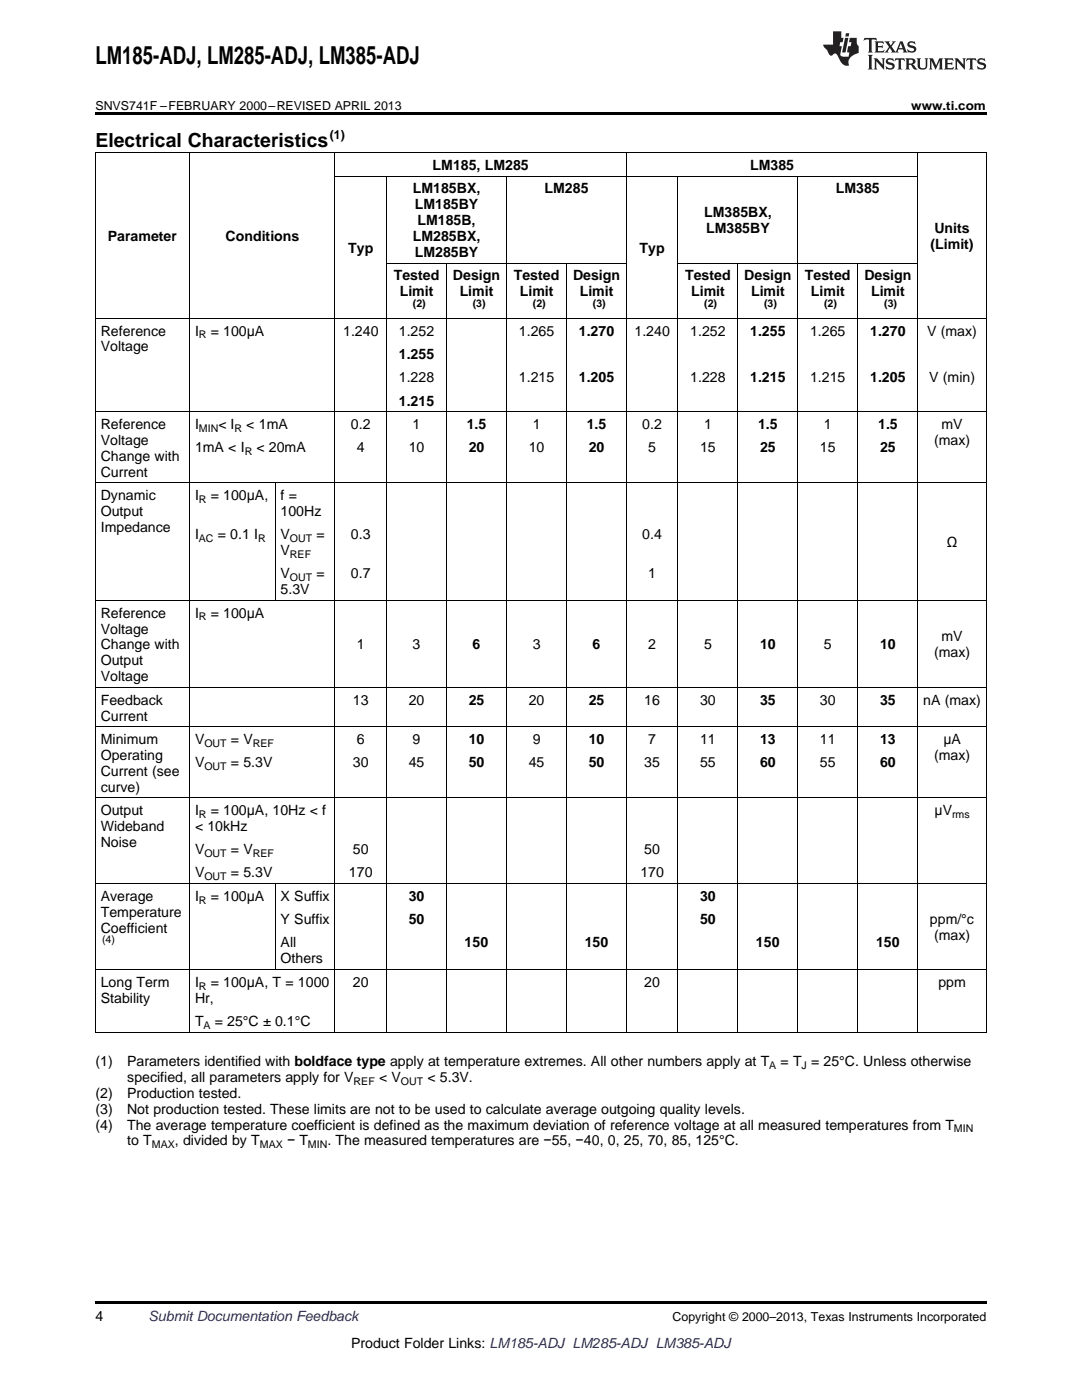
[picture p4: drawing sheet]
<svg xmlns="http://www.w3.org/2000/svg" width="216mm" height="279mm" viewBox="0 0 216 279" stroke-linecap="round" stroke-linejoin="round" font-family="sans-serif">
<defs><g id="words">
<text font-size="4.9" x="19" y="12.8">LM185-ADJ, LM285-ADJ, LM385-ADJ</text>
<text font-size="3.9" x="19" y="29.3">Electrical Characteristics</text>
<g font-size="2.8">
<text x="86.3" y="33.9">LM185, LM285</text>
<text x="149.7" y="33.9">LM385</text>
<text x="82.4" y="38.6">LM185BX,</text>
<text x="82.8" y="41.8">LM185BY</text>
<text x="108.7" y="38.6">LM285</text>
<text x="166.8" y="38.6">LM385</text>
<text x="83.3" y="44.9">LM185B,</text>
<text x="140.5" y="43.4">LM385BX,</text>
<text x="140.9" y="46.5">LM385BY</text>
<text x="186.4" y="46.5">Units</text>
<text x="21.5" y="48.1">Parameter</text>
<text x="45" y="48.1">Conditions</text>
<text x="69.5" y="50.4">Typ</text>
<text x="82.4" y="48.1">LM285BX,</text>
<text x="82.8" y="51.3">LM285BY</text>
<text x="127.6" y="50.4">Typ</text>
<text x="185.7" y="49.7">(Limit)</text>
<text x="78.6" y="56">Tested</text>
<text x="79.8" y="59.1">Limit</text>
<text x="90.4" y="56">Design</text>
<text x="91.7" y="59.1">Limit</text>
<text x="102.5" y="56">Tested</text>
<text x="103.7" y="59.1">Limit</text>
<text x="114.3" y="56">Design</text>
<text x="115.7" y="59.1">Limit</text>
<text x="136.7" y="56">Tested</text>
<text x="137.9" y="59.1">Limit</text>
<text x="148.5" y="56">Design</text>
<text x="149.9" y="59.1">Limit</text>
<text x="160.6" y="56">Tested</text>
<text x="161.8" y="59.1">Limit</text>
<text x="172.5" y="56">Design</text>
<text x="173.8" y="59.1">Limit</text>
<text x="20.1" y="67">Reference</text>
<text x="20.1" y="70.1">Voltage</text>
<text x="38.9" y="67">I</text>
<text x="42.1" y="67">= 100μA</text>
<text x="68.5" y="67">1.240</text>
<text x="79.6" y="67">1.252</text>
<text x="79.6" y="71.6">1.255</text>
<text x="103.5" y="67">1.265</text>
<text x="115.5" y="67">1.270</text>
<text x="126.6" y="67">1.240</text>
<text x="137.7" y="67">1.252</text>
<text x="149.7" y="67">1.255</text>
<text x="161.6" y="67">1.265</text>
<text x="173.6" y="67">1.270</text>
<text x="185" y="67">V (max)</text>
<text x="79.6" y="76.3">1.228</text>
<text x="103.5" y="76.3">1.215</text>
<text x="115.5" y="76.3">1.205</text>
<text x="137.7" y="76.3">1.228</text>
<text x="149.7" y="76.3">1.215</text>
<text x="161.6" y="76.3">1.215</text>
<text x="173.6" y="76.3">1.205</text>
<text x="185.4" y="76.3">V (min)</text>
<text x="79.6" y="80.9">1.215</text>
<text x="20.1" y="85.6">Reference</text>
<text x="20.1" y="88.8">Voltage</text>
<text x="38.9" y="85.6">I</text>
<text x="43.6" y="85.6">&lt; I</text>
<text x="49.1" y="85.6">&lt; 1mA</text>
<text x="70" y="85.6">0.2</text>
<text x="82.3" y="85.6">1</text>
<text x="93.1" y="85.6">1.5</text>
<text x="106.3" y="85.6">1</text>
<text x="117.1" y="85.6">1.5</text>
<text x="128.2" y="85.6">0.2</text>
<text x="140.5" y="85.6">1</text>
<text x="151.3" y="85.6">1.5</text>
<text x="164.4" y="85.6">1</text>
<text x="175.2" y="85.6">1.5</text>
<text x="186.4" y="88.8">(max)</text>
<text x="187.9" y="85.6">mV</text>
<text x="20.1" y="91.9">Change with</text>
<text x="20.1" y="95.1">Current</text>
<text x="38.9" y="90.2">1mA &lt; I</text>
<text x="51.2" y="90.2">&lt; 20mA</text>
<text x="71.2" y="90.2">4</text>
<text x="81.6" y="90.2">10</text>
<text x="93.5" y="90.2">20</text>
<text x="105.5" y="90.2">10</text>
<text x="117.5" y="90.2">20</text>
<text x="129.4" y="90.2">5</text>
<text x="139.7" y="90.2">15</text>
<text x="151.7" y="90.2">25</text>
<text x="163.6" y="90.2">15</text>
<text x="175.6" y="90.2">25</text>
<text x="20.1" y="99.8">Dynamic</text>
<text x="38.9" y="99.8">I</text>
<text x="42.1" y="99.8">= 100μA,</text>
<text x="56" y="99.8">f =</text>
<text x="20.1" y="102.9">Output</text>
<text x="20.1" y="106.1">Impedance</text>
<text x="38.9" y="107.6">I</text>
<text x="43.5" y="107.6">= 0.1 I</text>
<text x="56" y="102.9">100Hz</text>
<text x="56" y="107.6">V</text>
<text x="63.1" y="107.6">=</text>
<text x="70" y="107.6">0.3</text>
<text x="128.2" y="107.6">0.4</text>
<text x="56" y="110.8">V</text>
<text x="188.9" y="109.2">Ω</text>
<text x="56" y="115.4">V</text>
<text x="56" y="118.6">5.3V</text>
<text x="63.1" y="115.4">=</text>
<text x="70" y="115.4">0.7</text>
<text x="129.4" y="115.4">1</text>
<text x="20.1" y="123.3">Reference</text>
<text x="38.9" y="123.3">I</text>
<text x="42.1" y="123.3">= 100μA</text>
<text x="20.1" y="126.4">Voltage</text>
<text x="20.1" y="129.6">Change with</text>
<text x="71.2" y="129.6">1</text>
<text x="82.3" y="129.6">3</text>
<text x="94.3" y="129.6">6</text>
<text x="106.3" y="129.6">3</text>
<text x="118.3" y="129.6">6</text>
<text x="129.4" y="129.6">2</text>
<text x="140.5" y="129.6">5</text>
<text x="151.7" y="129.6">10</text>
<text x="164.4" y="129.6">5</text>
<text x="175.6" y="129.6">10</text>
<text x="186.4" y="131.2">(max)</text>
<text x="187.9" y="128">mV</text>
<text x="20.1" y="132.8">Output</text>
<text x="20.1" y="136">Voltage</text>
<text x="20.1" y="140.6">Feedback</text>
<text x="20.1" y="143.8">Current</text>
<text x="70.4" y="140.6">13</text>
<text x="81.6" y="140.6">20</text>
<text x="93.5" y="140.6">25</text>
<text x="105.5" y="140.6">20</text>
<text x="117.5" y="140.6">25</text>
<text x="128.6" y="140.6">16</text>
<text x="139.7" y="140.6">30</text>
<text x="151.7" y="140.6">35</text>
<text x="163.6" y="140.6">30</text>
<text x="175.6" y="140.6">35</text>
<text x="184.2" y="140.6">nA (max)</text>
<text x="20.1" y="148.4">Minimum</text>
<text x="38.9" y="148.4">V</text>
<text x="46.1" y="148.4">= V</text>
<text x="71.2" y="148.4">6</text>
<text x="82.3" y="148.4">9</text>
<text x="93.5" y="148.4">10</text>
<text x="106.3" y="148.4">9</text>
<text x="117.5" y="148.4">10</text>
<text x="129.4" y="148.4">7</text>
<text x="139.7" y="148.4">11</text>
<text x="151.7" y="148.4">13</text>
<text x="163.6" y="148.4">11</text>
<text x="175.6" y="148.4">13</text>
<text x="188.2" y="148.4">μA</text>
<text x="20.1" y="151.6">Operating</text>
<text x="20.1" y="154.8">Current (see</text>
<text x="38.9" y="153.1">V</text>
<text x="46.1" y="153.1">= 5.3V</text>
<text x="70.4" y="153.1">30</text>
<text x="81.6" y="153.1">45</text>
<text x="93.5" y="153.1">50</text>
<text x="105.5" y="153.1">45</text>
<text x="117.5" y="153.1">50</text>
<text x="128.6" y="153.1">35</text>
<text x="139.7" y="153.1">55</text>
<text x="151.7" y="153.1">60</text>
<text x="163.6" y="153.1">55</text>
<text x="175.6" y="153.1">60</text>
<text x="186.4" y="151.6">(max)</text>
<text x="20.1" y="158">curve)</text>
<text x="20.1" y="162.6">Output</text>
<text x="20.1" y="165.8">Wideband</text>
<text x="38.9" y="162.6">I</text>
<text x="38.9" y="165.8">&lt; 10kHz</text>
<text x="42.1" y="162.6">= 100μA, 10Hz &lt; f</text>
<text x="186.5" y="162.6">μV</text>
<text x="20.1" y="169">Noise</text>
<text x="38.9" y="170.5">V</text>
<text x="46.1" y="170.5">= V</text>
<text x="70.4" y="170.5">50</text>
<text x="128.6" y="170.5">50</text>
<text x="20.1" y="179.8">Average</text>
<text x="38.9" y="175.1">V</text>
<text x="38.9" y="179.8">I</text>
<text x="42.1" y="179.8">= 100μA</text>
<text x="46.1" y="175.1">= 5.3V</text>
<text x="56" y="179.8">X Suffix</text>
<text x="69.6" y="175.1">170</text>
<text x="81.6" y="179.8">30</text>
<text x="127.8" y="175.1">170</text>
<text x="139.7" y="179.8">30</text>
<text x="20.1" y="183">Temperature</text>
<text x="56" y="184.4">Y Suffix</text>
<text x="81.6" y="184.4">50</text>
<text x="139.7" y="184.4">50</text>
<text x="185.6" y="184.4">ppm/°c</text>
<text x="20.1" y="186.1">Coefficient</text>
<text x="56" y="189.1">All</text>
<text x="92.7" y="189.1">150</text>
<text x="116.7" y="189.1">150</text>
<text x="150.8" y="189.1">150</text>
<text x="174.8" y="189.1">150</text>
<text x="186.4" y="187.6">(max)</text>
<text x="20.1" y="196.9">Long Term</text>
<text x="38.9" y="196.9">I</text>
<text x="42.1" y="196.9">= 100μA, T = 1000</text>
<text x="56" y="192.3">Others</text>
<text x="70.4" y="196.9">20</text>
<text x="128.6" y="196.9">20</text>
<text x="187.3" y="196.9">ppm</text>
<text x="20.1" y="200.1">Stability</text>
<text x="38.9" y="200.1">Hr,</text>
<text x="38.9" y="204.8">T</text>
<text x="42.9" y="204.8">= 25°C ± 0.1°C</text>
<text x="19" y="212.7">(1)</text>
<text x="25.4" y="212.7">Parameters identified with boldface type apply at temperature extremes. All other numbers apply at T</text>
<text x="25.4" y="215.9">specified, all parameters apply for V</text>
<text x="75.6" y="215.9">&lt; V</text>
<text x="85.3" y="215.9">&lt; 5.3V.</text>
<text x="155.8" y="212.7">= T = 25°C. Unless otherwise</text>
<text x="19" y="219.1">(2)</text>
<text x="25.4" y="219.1">Production tested.</text>
<text x="19" y="222.2">(3)</text>
<text x="19" y="225.4">(4)</text>
<text x="25.4" y="222.2">Not production tested. These limits are not to be used to calculate average outgoing quality levels.</text>
<text x="25.4" y="225.4">The average temperature coefficient is defined as the maximum deviation of reference voltage at all measured temperatures from T</text>
<text x="25.4" y="228.6">to T</text>
<text x="34.9" y="228.6">, divided by T</text>
<text x="57.3" y="228.6">− T</text>
<text x="65.3" y="228.6">. The measured temperatures are −55, −40, 0, 25, 70, 85, 125°C.</text>
<text x="19" y="263.6">4</text>
<text x="70.1" y="269">Product Folder Links: LM185-ADJ LM285-ADJ LM385-ADJ</text>
</g>
<text font-size="2.8" fill="#0000c8" x="29.6" y="263.6">Submit Documentation Feedback</text>
<g font-size="2.5">
<text x="19" y="21.9">SNVS741F –FEBRUARY 2000–REVISED APRIL 2013</text>
<text x="181.8" y="21.9">www.ti.com</text>
<text x="65.8" y="27.7">(1)</text>
<text x="134.2" y="263.6">Copyright © 2000–2013, Texas Instruments Incorporated</text>
</g>
<g font-size="2.1">
<text x="82.4" y="61.2">(2)</text>
<text x="94.3" y="61.2">(3)</text>
<text x="106.3" y="61.2">(2)</text>
<text x="118.3" y="61.2">(3)</text>
<text x="140.5" y="61.2">(2)</text>
<text x="152.5" y="61.2">(3)</text>
<text x="164.4" y="61.2">(2)</text>
<text x="176.4" y="61.2">(3)</text>
<text x="39.7" y="67.5">R</text>
<text x="39.7" y="86.1">MIN</text>
<text x="46.8" y="86.1">R</text>
<text x="48.8" y="90.8">R</text>
<text x="39.7" y="100.3">R</text>
<text x="39.7" y="108.2">AC</text>
<text x="51.5" y="108.2">R</text>
<text x="57.9" y="108.2">OUT</text>
<text x="57.9" y="111.3">REF</text>
<text x="57.9" y="116">OUT</text>
<text x="39.7" y="123.8">R</text>
<text x="40.8" y="149">OUT</text>
<text x="50.4" y="149">REF</text>
<text x="40.8" y="153.7">OUT</text>
<text x="39.7" y="163.2">R</text>
<text x="190" y="163.2">rms</text>
<text x="40.8" y="171">OUT</text>
<text x="50.4" y="171">REF</text>
<text x="40.8" y="175.7">OUT</text>
<text x="39.7" y="180.3">R</text>
<text x="20.4" y="188.2">(4)</text>
<text x="39.7" y="197.5">R</text>
<text x="40.6" y="205.3">A</text>
<text x="153.5" y="213.3">A</text>
<text x="159.9" y="213.3">J</text>
<text x="70.6" y="216.5">REF</text>
<text x="80" y="216.5">OUT</text>
<text x="190.4" y="226">MIN</text>
<text x="30.3" y="229.2">MAX</text>
<text x="51.9" y="229.2">MAX</text>
<text x="61.5" y="229.2">MIN</text>
</g>
</g></defs>
<path d="M19 22.5h177.8v.5h-177.8zM19 259.7h177.8v.5h-177.8z" fill="#000"/>
<g fill="none" stroke="#000" stroke-width=".2">
<path d="M19 30.5h177.8M19.1 30.6v175.4M37.8 30.6v175.4M66.8 30.6v175.4M66.9 35.2h116.2M77.1 35.2v170.8M101.1 35.2v170.8M125 30.6v175.4M135.2 35.2v170.8M159.2 35.2v170.8M183.1 30.6v175.4M196.8 30.6v175.4"/>
<path d="M77.2 52.5h47.8M89.1 52.6v153.4M113 52.6v153.4M135.3 52.5h47.8M147.2 52.6v153.4M171.2 52.6v153.4M19 63.5h177.8M19 96.3h177.8M19 82.1h177.8M54.9 96.4v23.5M19 119.8h177.8M19 137.2h177.8"/>
<path d="M19 159.2h177.8M19 145h177.8M19 176.3h177.8M54.9 176.4v17.1M19 193.5h177.8M19 206h177.8"/>
</g>
<g fill="#231f20">
<path d="M172.5 7.6l-.1 .5 .4-.2h.6v.1v2.1l-.2 .4h.9l-.2-.4v-2.1l.1-.1h.5l.5 .2-.2-.5zM174.5 8.3l.2 .3v1.5l-.2 .4h1.8l.2-.6a1.04 1.04 0 0 1-1.3 .2v-.7h.6l.3 .2v-.6l-.3 .2h-.6v-.6l.8-.1 .4 .3-.2-.5zM176.5 8.3l.9 1.1-.9 1.1h.8l-.2-.2 .4-.7 .5 .7-.2 .2h1.5l-.2-.2 .2-.4h.9l.1 .4-.2 .2h1l-.3-.3-.7-1.9h-.5l-.9 2-.8-1 .9-1h-.8l.1 .3-.4 .5-.3-.6 .1-.2zM179.7 8.6l.4 1h-.7zM181.3 8.4a.63 .63 0 0 0-.2 .7 .63 .63 0 0 0 .6 .4l.6 .2 .1 .2a.75 .75 0 0 1-.7 .4 .75 .75 0 0 1-.6-.5l.1 .7 .1-.1a1.11 1.11 0 0 0 1.5-.6 1.13 1.13 0 0 0-1.2-.8l-.1-.4a1.04 1.04 0 0 1 1.2 .2l-.2-.5-.2 .1-.4-.2zM173.2 10.9l.2 .4v2.2l-.2 .4h1l-.3-.4v-2.2l.3-.4zM174.3 11.6l.3 .4v1.5l-.3 .4h.8l-.2-.4v-1.3l1.5 1.7v-1.9l.2-.4h-.7l.2 .4v.9l-1.1-1.3zM177 11.8a.62 .62 0 0 0-.2 .7 .62 .62 0 0 0 .6 .4l.6 .1 .1 .3a.76 .76 0 0 1-.7 .3 .76 .76 0 0 1-.7-.4l.2 .7 .1-.1a1.11 1.11 0 0 0 1.5-.6 1.13 1.13 0 0 0-1.2-.8l-.1-.4a1.04 1.04 0 0 1 1.2 .2l-.2-.6-.2 .1-.5-.1zM178.7 11.6l-.2 .6a.61 .61 0 0 1 .8-.3v1.6l-.2 .4h.9l-.2-.4v-1.6a.63 .63 0 0 1 .7 .3l-.1-.6zM180.6 11.6l.3 .4v1.5l-.3 .4h1l-.2-.2-.1-.8 .6 .2a.76 .76 0 0 0 1.2 .7l-1-1a.58 .58 0 0 0 .6-.5 .58 .58 0 0 0-.5-.6zM181.4 11.9h.1a.45 .45 0 0 1 .5 .1 .45 .45 0 0 1 .1 .5l-.8 .2zM182.9 11.6l.2 .2a2.17 2.17 0 0 0 .3 1.9 .99 .99 0 0 0 1.6-.6v-1.1l.2-.4h-.7l.2 .2a1.92 1.92 0 0 1-.2 1.8 .6 .6 0 0 1-.9-.5v-1.1l.2-.4zM185.4 11.6l.2 .4v1.5l-.2 .4h.7l-.2-.4v-1.4l.8 1.8 .8-1.8v1.4l-.2 .4h.9l-.2-.4v-1.5l.2-.4h-.8l-.6 1.5-.6-1.5zM188.4 11.6l.2 .4v1.5l-.2 .4h1.8l.1-.6a1.04 1.04 0 0 1-1.2 .1v-.6h.5l.4 .2v-.6l-.4 .2h-.5v-.7h.8l.3 .3-.1-.6zM190.5 11.6l.2 .4v1.5l-.2 .4h.7l-.2-.4v-1.3l1.5 1.7v-1.9l.2-.4h-.7l.2 .4v.9l-1.1-1.3zM192.9 11.6l-.1 .6a.61 .61 0 0 1 .7-.3l.1 1.6-.3 .4h1l-.3-.4 .1-1.6a.63 .63 0 0 1 .7 .3l-.1-.6zM195.2 11.8a.62 .62 0 0 0-.2 .7 .62 .62 0 0 0 .6 .4l.6 .1 .1 .3a.76 .76 0 0 1-.7 .3 .76 .76 0 0 1-.6-.4l.1 .7 .1-.1a1.11 1.11 0 0 0 1.6-.6 1.13 1.13 0 0 0-1.3-.8l-.1-.4a1.04 1.04 0 0 1 1.2 .2l-.1-.6-.2 .1-.5-.1z"/>
<path d="M166.2 6.3v2.6h-1.9v.4l.8 .9a.91 .91 0 0 0 1 .8 .56 .56 0 0 1 .5-.3 .56 .56 0 0 1 .5 .3l.4 .8a1.53 1.53 0 0 0 1.9 1.2 1.54 1.54 0 0 1 1-2.1l.9-.3v-1.4a1.52 1.52 0 0 1-.4-1.6h-1.3l-.2 .8h.5l-.2 .8h-.5l-.1 1v.2l.4 .1-.2 .8a1.93 1.93 0 0 1-1.6-.3l.3-1.8h-.5l.2-.8h.4l.2-.8h-.4v-1.3zM168.6 7.6l-.6 2.9h.7l.6-2.9zM168.8 6.6l-.1 .7h.6l.2-.7z"/>
</g>
<use href="#words"/>
</svg>
